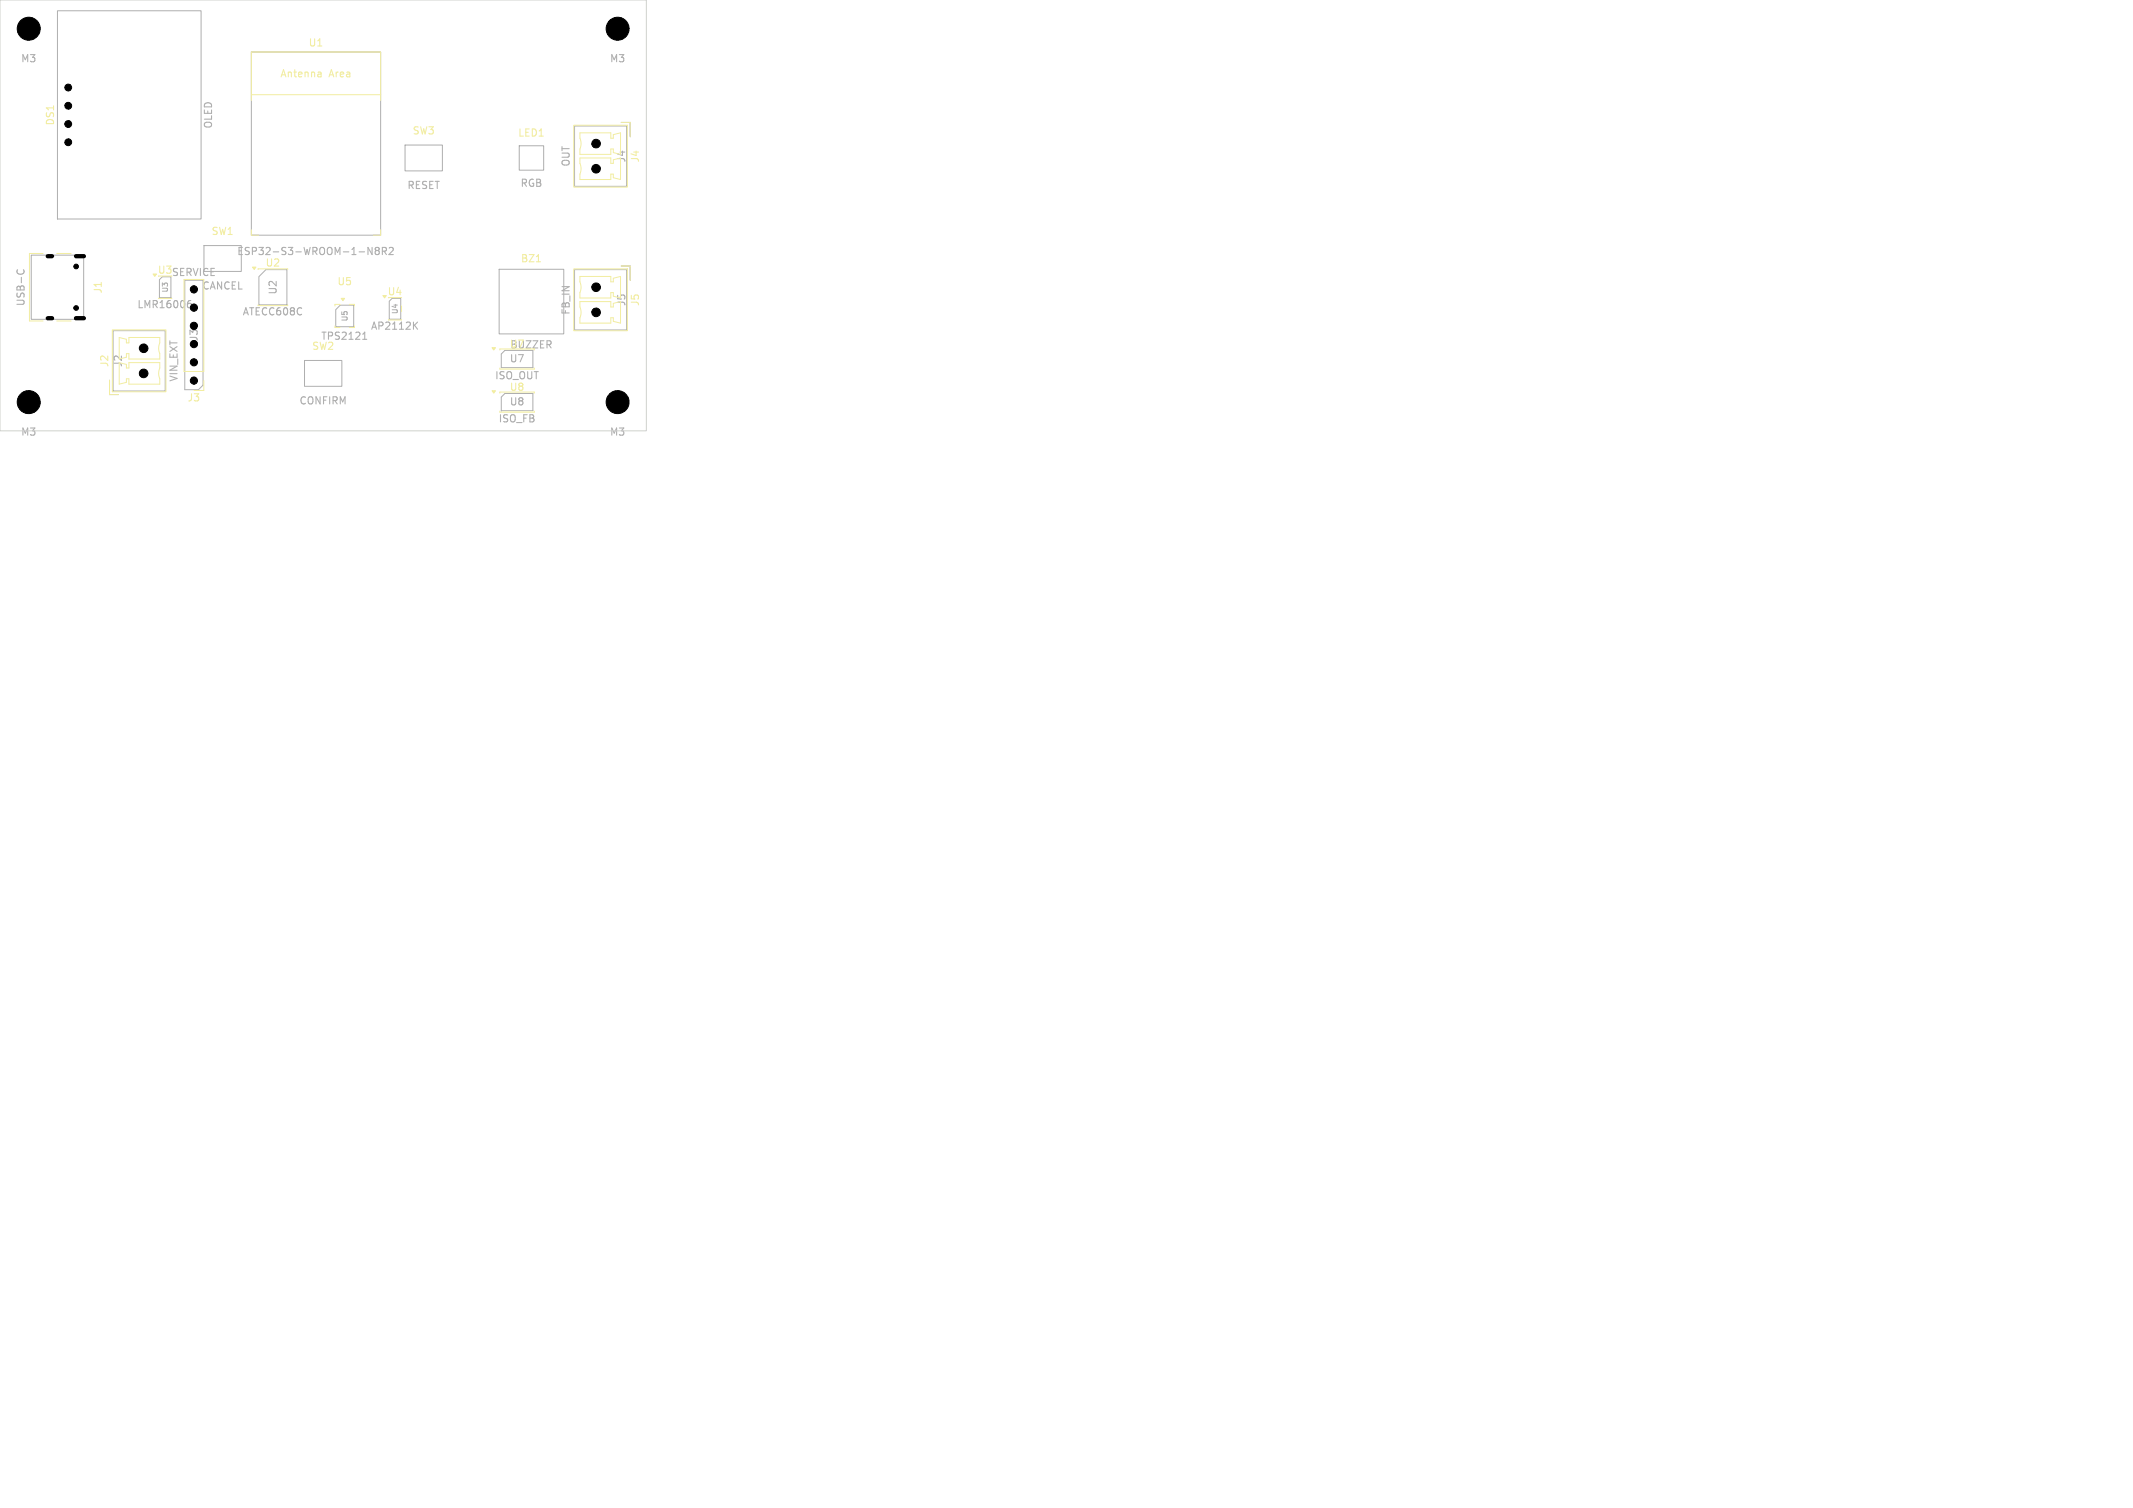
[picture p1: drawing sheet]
<svg xmlns="http://www.w3.org/2000/svg" width="297mm" height="210mm" viewBox="0 0 297 210" stroke-linecap="round" stroke-linejoin="round" font-family="sans-serif">
<defs><g id="words">
<g font-size="1.4" fill="#afafaf">
<text x="2.8" y="8.9">M3</text>
<text x="84.8" y="8.9">M3</text>
<text x="29.7" y="18" transform="rotate(-90 29.7 18)">OLED</text>
<text x="79.5" y="23.3" transform="rotate(-90 79.5 23.3)">OUT</text>
<text x="87.3" y="22.7" transform="rotate(-90 87.3 22.7)">J4</text>
<text x="56.6" y="26.5">RESET</text>
<text x="72.4" y="26.2">RGB</text>
<text x="32.9" y="35.7">ESP32-S3-WROOM-1-N8R2</text>
<text x="23.8" y="38.6">SERVICE</text>
<text x="28.1" y="40.5">CANCEL</text>
<text x="38.7" y="41.1" transform="rotate(-90 38.7 41.1)">U2</text>
<text x="3.6" y="42.7" transform="rotate(-90 3.6 42.7)">USB-C</text>
<text x="19" y="43.1">LMR16006</text>
<text x="27.7" y="47.6" transform="rotate(-90 27.7 47.6)">J3</text>
<text x="33.7" y="44.1">ATECC608C</text>
<text x="44.6" y="47.5">TPS2121</text>
<text x="51.5" y="46.1">AP2112K</text>
<text x="79.5" y="43.9" transform="rotate(-90 79.5 43.9)">FB_IN</text>
<text x="87.3" y="42.7" transform="rotate(-90 87.3 42.7)">J5</text>
<text x="24.9" y="53.3" transform="rotate(-90 24.9 53.3)">VIN_EXT</text>
<text x="68.8" y="53">ISO_OUT</text>
<text x="70.9" y="50.7">U7</text>
<text x="41.6" y="56.5">CONFIRM</text>
<text x="69.3" y="59">ISO_FB</text>
<text x="70.9" y="56.7">U8</text>
<text x="2.8" y="60.9">M3</text>
<text x="84.8" y="60.9">M3</text>
</g>
<g font-size="1.4" fill="#f2eda1">
<text x="38.9" y="11">Antenna</text>
<text x="42.9" y="6.7">U1</text>
<text x="45.8" y="11">Area</text>
<text x="7.7" y="17.6" transform="rotate(-90 7.7 17.6)">DS1</text>
<text x="57.4" y="18.9">SW3</text>
<text x="72" y="19.2">LED1</text>
<text x="89.2" y="22.7" transform="rotate(-90 89.2 22.7)">J4</text>
<text x="29.4" y="32.9">SW1</text>
<text x="14.4" y="41" transform="rotate(-90 14.4 41)">J1</text>
<text x="21.9" y="38.3">U3</text>
<text x="36.9" y="37.3">U2</text>
<text x="46.9" y="39.9">U5</text>
<text x="53.9" y="41.3">U4</text>
<text x="72.4" y="36.7">BZ1</text>
<text x="89.2" y="42.7" transform="rotate(-90 89.2 42.7)">J5</text>
<text x="15.3" y="51.2" transform="rotate(-90 15.3 51.2)">J2</text>
<text x="17.2" y="51.2" transform="rotate(-90 17.2 51.2)">J2</text>
<text x="43.4" y="48.9">SW2</text>
<text x="70.9" y="48.6">U7</text>
<text x="70.9" y="48.7">BUZZER</text>
<text x="26" y="56.1">J3</text>
<text x="70.9" y="54.6">U8</text>
</g>
<g font-size="1" fill="#afafaf">
<text x="23.5" y="40.8" transform="rotate(-90 23.5 40.8)">U3</text>
<text x="48.5" y="44.8" transform="rotate(-90 48.5 44.8)">U5</text>
<text x="55.5" y="43.8" transform="rotate(-90 55.5 43.8)">U4</text>
</g>
</g></defs>
<g fill="none" stroke="#afafaf" stroke-width=".15">
<path d="M3.2 3.9h.6M3.2 3.5v1M3.8 3.5v1M4.2 4.5h.6M4.2 3.7l.3-.2v1M85.2 3.5v1M85.2 3.9h.6M85.8 3.5v1M86.2 3.6l.4-.1 .2 .2-.6 .8h.6M2.5 37.6l-.1 .2v.2M3.3 37.6l.1 .2-.1 .2M51.8 34.5v1l-.6-1v1"/>
<path d="M52.4 34.9l-.2-.2 .2-.2h.2l.2 .1-.2 .3M52.4 34.9l-.2 .2v.2l.2 .2h.2l.2-.2v-.2l-.2-.2M52.4 34.9h.2M53.2 35l.5-.1 .1-.1v-.2l-.6-.1v1M53.5 35l.3 .5M54.2 34.6l.4-.1 .2 .2-.7 .8h.7M3.2 55.5v1M3.2 55.9h.6M3.8 55.5v1M4.2 55.5h.6l-.3 .3 .3 .1v.5l-.2 .1-.4-.1M26.2 42.3l.3-.1 .2 .2-.1 .4h-.4M26.6 41.9l-.4 .1"/>
<path d="M50.5 47.3h.6M50.6 46.5l.2-.2v1M57.7 45.3l.4 .6M58.1 44.9l-.5 .5M85.2 55.5v1M85.2 55.9h.6M85.8 55.5v1M86.5 55.4l-.3 .7h.7M86.7 55.8v.7"/>
</g>
<g fill="none" stroke="#afafaf" stroke-width=".14">
<path d="M8 1.5h20v29h-20zM35 7.3h18v25.5h-18zM80 17.6h7.3v8.4h-7.3zM86.5 17.1h1.2v2M4.3 35.5h7.4v9h-7.4zM22.6 38.6h1.2v2.9h-1.6v-2.5zM25.7 39h2.6v14.6l-.7 .7h-1.9zM28.4 34.2h5.2v3.6h-5.2zM37 37.6h2.9v4.9h-3.9v-4zM56.4 20.2h5.2v3.6h-5.2zM69.5 37.5h9v9h-9zM72.3 20.3h3.4v3.4h-3.4z"/>
<path d="M80 37.6h7.3v8.4h-7.3zM86.5 37.1h1.2v2M15.2 53v2h1.3M15.8 46.1h7.2v8.4h-7.2zM42.4 50.2h5.2v3.6h-5.2zM46.7 43.1l.7-.6h1.8v3h-2.5zM54.6 41.6h1.2v2.9h-1.6v-2.5zM69.8 55.3l.5-.5h3.9v2.4h-4.4zM70.3 48.8h3.9v2.4h-4.4v-1.9z"/>
</g>
<path d="M44.4 10l.3 .1v.6M44.7 10.7h-.3M44.7 10.3h-.3M74.7 36.5h.6" fill="none" stroke="#f2eda1" stroke-width=".15"/>
<g fill="none" stroke="#f2eda1" stroke-width=".14">
<path d="M35 14v-6.7h18v6.7M35 13.2h18M79.9 17.4h7.5v8.7h-7.5zM80.7 18.5h4.4v.8h.3v-.5l1-.3v3l-1-.2v-.5h-.3v.7h-4.4l.1-.8a1.86 1.86 0 0 0-.1-1.5zM86.5 17.1h1.2v2M6 35.3h-1.9v9.4h1.9M7.9 35.3h2M25.6 38.9h2.8v12.8h-2.8zM35 32v.8h1M35.9 37.5v-.1h4.2v.1M53 32v.8h-1M79.9 37.4h7.5v8.7h-7.5z"/>
<path d="M80.7 22h4.4v.8h.3v-.5l1-.3v3l-1-.2v-.5h-.3v.7h-4.4l.1-.8a1.86 1.86 0 0 0-.1-1.4zM80.7 38.5h4.4v.8h.3v-.5l1-.3v3l-1-.2v-.5h-.3v.7h-4.4l.1-.8a1.86 1.86 0 0 0-.1-1.4zM86.5 37.1h1.2v2M7.9 44.7h2M15.2 53v2h1.3M15.6 45.9h7.5v8.7h-7.5zM16.6 50.5v3l1-.2v-.5h.3v.7h4.4l-.1-.8a1.86 1.86 0 0 1 0-1.4l.1-.8h-4.4v.8h-.3M17.6 49.8v-.5h.3v.7h4.4l-.1-.8a1.86 1.86 0 0 1 0-1.4l.1-.8h-4.4v.8h-.3v-.5l-1-.3v3M22.1 41.5h1.8M28.4 53v1.4h-1.4M35.9 42.5v.1h4.2v-.1M46.6 45.4v.2h.8"/>
<path d="M47.4 42.4h-.8v.2M48.6 42.4h.8v.2M49.4 45.4v.2h-.8M54.1 44.5h1.8M55.9 42.6v.8M69.6 51.3v.1h4.8v-.1M69.6 54.8v-.2h4.8v.2M69.6 57.3v.1h4.8v-.1M74.4 48.6h-4.8v.2M80.7 42h4.4v.8h.3v-.5l1-.3v3l-1-.2v-.5h-.3v.7h-4.4l.1-.8a1.86 1.86 0 0 0-.1-1.5z"/>
</g>
<g fill="#f2eda1" stroke="#f2eda1" stroke-width=".14">
<path d="M47.5 41.6h.5l-.3 .3z"/>
<path d="M68.5 48.4h.5l-.2 .4z"/>
<path d="M35.2 37.2h.4l-.2 .3z"/>
<path d="M53.3 41.2h.5l-.2 .3z"/>
<path d="M21.3 38.2h.5l-.3 .3z"/>
<path d="M68.5 54.4h.5l-.2 .4z"/>
</g>
<path d="M0 0h90v60h-90z" fill="none" stroke="#d0d2cd" stroke-width=".14"/>
<g fill="#000" stroke="#000" stroke-width=".14">
<circle cx="4" cy="4" r="1.6"/>
<circle cx="9.5" cy="17.3" r=".47"/>
<circle cx="9.5" cy="14.7" r=".47"/>
<circle cx="9.5" cy="12.2" r=".47"/>
<circle cx="9.5" cy="19.8" r=".47"/>
<circle cx="83" cy="20" r=".6"/>
<circle cx="86" cy="4" r="1.6"/>
<circle cx="10.6" cy="37.1" r=".32"/>
<circle cx="83" cy="40" r=".6"/>
<circle cx="83" cy="23.5" r=".6"/>
<circle cx="4" cy="56" r="1.6"/>
<circle cx="10.6" cy="42.9" r=".32"/>
<circle cx="20" cy="48.5" r=".6"/>
<circle cx="20" cy="52" r=".6"/>
<circle cx="27" cy="53" r=".5"/>
<circle cx="27" cy="45.4" r=".5"/>
<circle cx="27" cy="50.5" r=".5"/>
<circle cx="27" cy="47.9" r=".5"/>
<circle cx="27" cy="42.8" r=".5"/>
<circle cx="27" cy="40.3" r=".5"/>
<circle cx="83" cy="43.5" r=".6"/>
<circle cx="86" cy="56" r="1.6"/>
</g>
<path d="M6.7 35.7h.6M10.6 35.7h1.1M6.7 44.3h.6M10.6 44.3h1.1" fill="none" stroke="#000" stroke-width=".6"/>
<use href="#words"/>
</svg>
